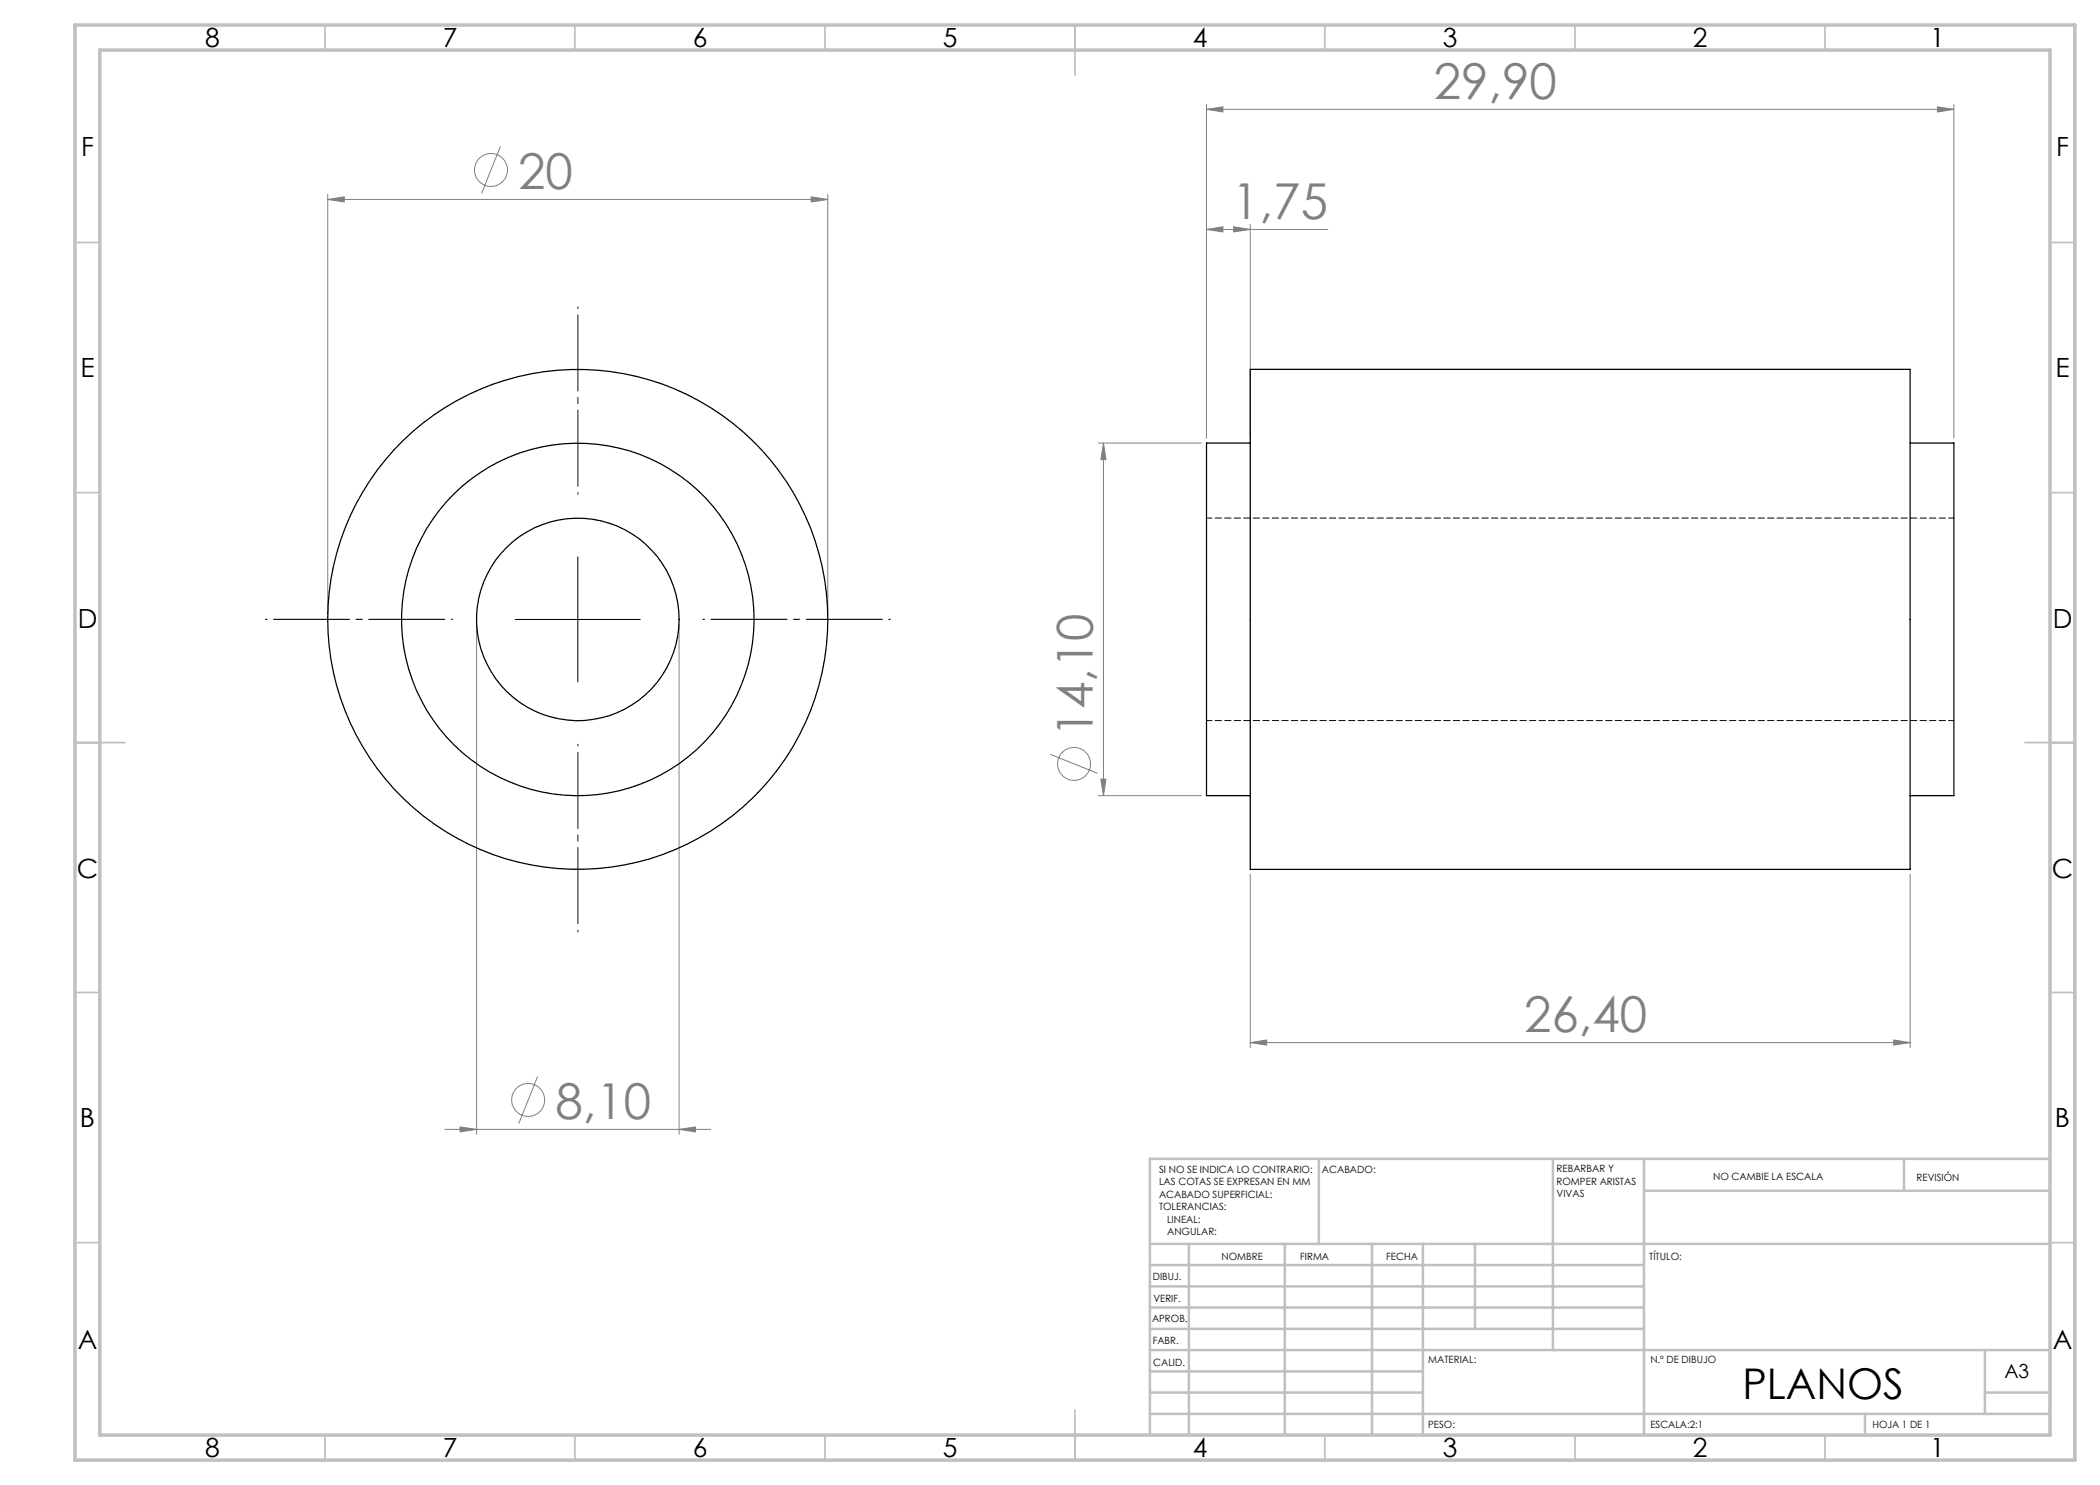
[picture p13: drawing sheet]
<svg xmlns="http://www.w3.org/2000/svg" width="420mm" height="297mm" viewBox="0 0 420 297" stroke-linecap="round" stroke-linejoin="round" font-family="sans-serif">
<defs><g id="words">
<g font-size="9.9" fill="#808080">
<text x="286.8" y="19.7">29,90</text>
<text x="103.6" y="37.7">20</text>
<text x="246.5" y="43.7">1,75</text>
<text x="218.6" y="147.3" transform="rotate(-90 218.6 147.3)">14,10</text>
<text x="304.8" y="206.4">26,40</text>
<text x="111.1" y="223.7">8,10</text>
</g>
<text font-size="8.5" x="348.5" y="279.7">PLANOS</text>
<g font-size="5.3">
<text x="41" y="9.5">8</text>
<text x="88.5" y="9.5">7</text>
<text x="138.5" y="9.5">6</text>
<text x="188.5" y="9.5">5</text>
<text x="238.5" y="9.5">4</text>
<text x="288.5" y="9.5">3</text>
<text x="338.5" y="9.5">2</text>
<text x="386" y="9.5">1</text>
<text x="16.2" y="31.2">F</text>
<text x="411.2" y="31.2">F</text>
<text x="16.1" y="75.5">E</text>
<text x="411.1" y="75.5">E</text>
<text x="15.5" y="125.5">D</text>
<text x="410.5" y="125.5">D</text>
<text x="15.4" y="175.5">C</text>
<text x="410.4" y="175.5">C</text>
<text x="16" y="225.5">B</text>
<text x="411" y="225.5">B</text>
<text x="15.5" y="269.7">A</text>
<text x="410.5" y="269.7">A</text>
<text x="41" y="291.5">8</text>
<text x="88.5" y="291.5">7</text>
<text x="138.5" y="291.5">6</text>
<text x="188.5" y="291.5">5</text>
<text x="238.5" y="291.5">4</text>
<text x="288.5" y="291.5">3</text>
<text x="338.5" y="291.5">2</text>
<text x="386" y="291.5">1</text>
</g>
<text font-size="3.9" x="400.9" y="275.5">A3</text>
<g font-size="2">
<text x="231.8" y="234.6">SI NO SE INDICA LO CONTRARIO:</text>
<text x="231.8" y="237.1">LAS COTAS SE EXPRESAN EN MM</text>
<text x="231.8" y="239.6">ACABADO SUPERFICIAL:</text>
<text x="264.4" y="234.6">ACABADO:</text>
<text x="311.3" y="234.5">REBARBAR Y</text>
<text x="311.3" y="237">ROMPER ARISTAS</text>
<text x="311.3" y="239.5">VIVAS</text>
<text x="342.6" y="236">NO CAMBIE LA ESCALA</text>
<text x="383.3" y="236.2">REVISIÓN</text>
<text x="231.8" y="242.1">TOLERANCIAS:</text>
<text x="233.4" y="244.6">LINEAL:</text>
<text x="233.4" y="247.1">ANGULAR:</text>
<text x="244.3" y="252">NOMBRE</text>
<text x="260" y="251.9">FIRMA</text>
<text x="277.2" y="251.9">FECHA</text>
<text x="329.9" y="251.9">TÍTULO:</text>
<text x="230.6" y="256.1">DIBUJ.</text>
<text x="230.7" y="260.3">VERIF.</text>
<text x="230.4" y="264.4">APROB.</text>
<text x="230.5" y="268.8">FABR.</text>
<text x="230.7" y="273.1">CALID.</text>
<text x="285.6" y="272.5">MATERIAL:</text>
<text x="330.1" y="272.5">N.º DE DIBUJO</text>
<text x="285.6" y="285.5">PESO:</text>
<text x="330.1" y="285.6">ESCALA:2:1</text>
<text x="374.5" y="285.6">HOJA 1 DE 1</text>
</g>
</g></defs>
<g fill="none" stroke="#808080" stroke-width=".2">
<path d="M65.5 39.9l3.4-.5v1zM65.5 38.9v84M65.5 39.9h100.1M100.1 29.3l-3.8 9.4M162.2 39.4l3.4 .5-3.4 .5zM165.6 38.9v84M241.3 21.9l3.3-.5v1zM241.3 20.9v66.7M241.3 21.9h149.5M387.5 21.4l3.3 .5-3.3 .5zM390.8 20.9v66.7M241.3 45.9l3.3-.5v1z"/>
<path d="M241.3 45.9h24.3M246.7 45.4l3.3 .5-3.3 .5zM250 44.9v42.7M219.7 88.6h20.6M220.7 88.6l.5 3.3h-1zM220.7 88.6v70.5M95.3 124.9v102M135.8 124.9v102M210.1 150.9l9.4 3.8M219.7 159.1h20.6M220.2 155.8h1l-.5 3.3zM250 174.9v34.6"/>
<path d="M382 174.9v34.6M107.5 215.3l-3.7 9.4M250 208.5l3.3-.5v1zM250 208.5h132M378.7 208l3.3 .5-3.3 .5zM89 225.9h53.2M92 225.4l3.3 .5-3.3 .5zM135.8 225.9l3.3-.5v1z"/>
<circle cx="98.2" cy="34" r="3.3"/>
<circle cx="214.8" cy="152.8" r="3.3"/>
<circle cx="105.6" cy="220" r="3.3"/>
</g>
<path d="M115.6 98.9v-37.5M90.6 123.9h-37.5M140.6 123.9h37.5M115.6 148.9v37.5" fill="none" stroke="#000" stroke-width=".2" stroke-dasharray="15.2 1.3 1.3 1.3" stroke-dashoffset="-1.6"/>
<path d="M115.6 111.4v25M103 123.9h25.1" fill="none" stroke="#000" stroke-width=".2"/>
<g fill="none" stroke="#c0c0c0" stroke-width=".35">
<path d="M65 5v5M115 5v5M165 5v5M215 5v10M265 5v5M315 5v5M365 5v5M15 48.5h5M410 48.5h5M15 98.5h5M410 98.5h5M15 148.5h10"/>
<path d="M405 148.5h10M15 198.5h5M410 198.5h5M15 248.5h5M410 248.5h5M65 287v5M115 287v5M165 287v5M215 282v10M265 287v5M315 287v5M365 287v5"/>
</g>
<g fill="none" stroke="#c0c0c0" stroke-width=".5">
<path d="M263.8 231.8v17M310.6 231.8v38.2M328.8 231.8v55.2M328.8 238.2h81.2M380.8 231.8v6.4M410 231.8h-180v55.2M230 248.8h180M230 257.3h98.8M230 253h98.8M237.8 248.8v38.2M257 248.8v38.2M274.4 248.8v38.2"/>
<path d="M284.6 248.8v38.2M295 248.8v17M230 265.8h98.8M230 261.5h98.8M230 278.5h54.6M230 274.3h54.6M230 270h180M397 278.5h13M397 270v12.8M230 282.8h180M373 282.8v4.2"/>
</g>
<path d="M15 5h400v287h-400zM20 10h390v277h-390z" fill="none" stroke="#c0c0c0" stroke-width=".7"/>
<g fill="#808080">
<path d="M246.7 45.4l3.3 .5-3.3 .5zM241.3 45.9l3.3-.5v1z"/>
<path d="M65.5 39.9l3.4-.5v1zM162.2 39.4l3.4 .5-3.4 .5zM92 225.4l3.3 .5-3.3 .5zM135.8 225.9l3.3-.5v1zM250 208.5l3.3-.5v1zM378.7 208l3.3 .5-3.3 .5zM241.3 21.9l3.3-.5v1zM387.5 21.4l3.3 .5-3.3 .5z"/>
<path d="M220.7 88.6l.5 3.3h-1zM220.2 155.8h1l-.5 3.3z"/>
</g>
<g fill="none" stroke="#000" stroke-width=".25">
<path d="M250 73.9h132v100h-132zM250 88.6h-8.7v70.5h8.7M382 88.6h8.8v70.5h-8.8"/>
<circle cx="115.6" cy="123.9" r="35.3"/>
<circle cx="115.6" cy="123.9" r="50"/>
<circle cx="115.6" cy="123.9" r="20.2"/>
</g>
<path d="M390.8 103.6h-149.5M241.3 144.1h149.5" fill="none" stroke="#000" stroke-width=".2" stroke-dasharray="1.3 .6" stroke-dashoffset=".2"/>
<use href="#words"/>
</svg>
